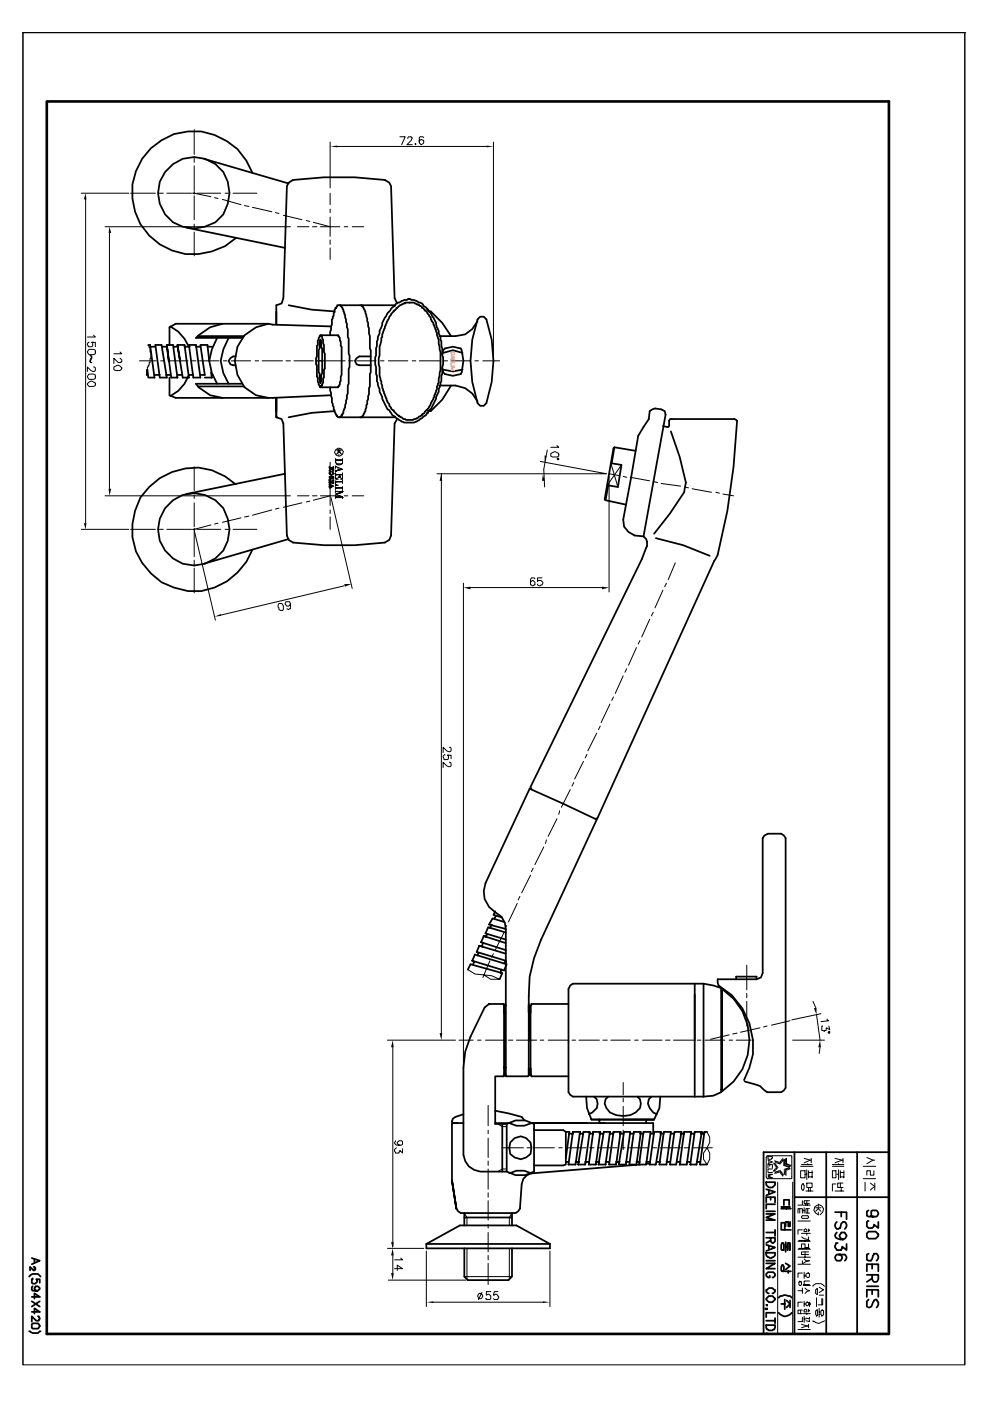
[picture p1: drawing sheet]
<svg xmlns="http://www.w3.org/2000/svg" width="297mm" height="420mm" viewBox="0 0 297 420" stroke-linecap="round" stroke-linejoin="round" font-family="sans-serif">
<g fill="none" stroke="#000" stroke-width=".3">
<path d="M6.9 9.8h282.3v399.5h-282.3zM6.9 9.8h282.6M6.9 9.8v399.5M289.2 9.8v399.5M58.2 38.9v7.4M24.3 57.9h14.3M25.7 59.8v97.1M39.2 57.9h7.4M47.6 57.9h1.3M50 57.9h7.4M57.7 57.9h.8M58.2 47.4v1.3"/>
<path d="M58.2 49.7v7.4M58.2 57.4v.8M58.2 58.7v7.2M58.2 57.9l5 1.1M59 57.9h7.1M64.3 59.3l1.1 .2M66.7 59.8l5.5 1.6M67.5 57.9h1M69.8 57.9h7.2M99 42.6v13.8M99 57.9v3.5M101.1 43.9h44.7"/>
<path d="M119.9 41h1.5l-1 2.4M122.2 41.5l.3-.5h.8v.3h.3l-.3 .8-1.3 1.3h1.6M124.4 43.1h.2v.3zM127 41.3l-.3-.3h-.8l-.2 .3v1.6l.5 .5 .5-.3 .3-.2v-.8l-.8-.3-.5 .3v.5M147.9 42.6v65.1M31.5 68h55.5M32.8 69.9v76.7M58.2 67.2v1.1M58.2 69.6v7.1M73.3 61.6l1.3 .3M75.7 62.2l5.8 1.3M82.5 63.8l1.1 .2"/>
<path d="M84.9 64.6l5.6 1.3M89.2 68h3.4M91.8 66.1l1.1 .3M93.7 68h1.3M93.9 66.7l5.1 1.3M96 68h5.9M99 62.7v1.1M99 65.1v5.8M99 72v1.3M99 74.3v3.5M103.2 68h1M105.6 68h3.4"/>
<path d="M82.8 97.1v.3v-.3M26.7 102.7h-.2l-.3 .5 .3 .8h1l.3-.3v-1h-.3h1.1v1.3M26.7 104.8h1.3l.6 .2v1.1l-.6 .3h-1.3l-.5-.8zM26.7 112.2h1.3l.6 .2v1.1l-.6 .3h-1.3l-.5-.8zM26.7 114.6l.8-.3 1.1 .5v.8l-.6 .3h-1.3l-.5-.5zM27 106.6h.3a1.02 1.02 0 0 1-.3 1.6l.3 .5M27.3 106.6l.2 .6a1.02 1.02 0 0 0-.2 1.5h.2M28 100.5l.6 .6h-2.4M28 110.1l.6 .2v.8l-.3 .3-1-.3-1.1-1v1.3M34.1 110.1l1.1-.6a1.38 1.38 0 0 1 1.3 1.1l-.5 .5h-1.3l-.6-.2zM36 105.6l.5 .5h-2.4M36 107.4l.5 .5v.6h-.3v.2h-.7l-1.4-1.3v1.6"/>
<path d="M41.8 108.2h5M44.4 103.5v.2h.3v.5h.3v1.4h.2v1.8h-.2v1.3h-.3v.8h-.3v.6h-.2v.8h-.3v1.5M48.2 108.2h1M50.5 108.2h5.9M57.4 108.2h1.3M59.8 108.2h5.8M66.9 108.2h1.1M69.3 108.2h5.8M76.5 108.2h1M78.6 108.2h6.1M82.8 119.3h.3M85.7 108.2h1.3"/>
<path d="M88.1 108.2h5.8M94.7 108.2h2.7M97.6 108.2h5.9M104.5 108.2h1.3M106.9 108.2h5.8M114 108.2h1.1M116.4 108.2h5.8M123.6 108.2h1M125.7 108.2h6.1M132.8 108.2h1.3M135.2 108.2h5.8M142.3 108.2h1.1"/>
<path d="M144.7 108.2h5.1M58.2 140v7.1M99 138.6v3.7M100.5 137.6l.3 .2h-.3h2.2v-.2v1.3a1.26 1.26 0 0 1-1.9 .3l-.3-.6zM100.5 138.6l.6 .6h1.3l.3-.6M100.5 140h.3l-.3 .2M100.5 139.7v.8M100.8 138.1h1.9h-2.2h.3l-.3 .3M100.8 139.2h1.6M100.8 140l1.9 .8-2.2 .5M100.8 134.9h1.6M101.1 136l.5-.8 .5 .8"/>
<path d="M101.1 135.2h1M101.3 134.4l-.8 .5-.2 .8 .5 .8 .8 .3v-.5M101.3 134.9l1.1 1.4M101.6 134.9v-.5l.8 .3 .5 .8-.2 .8-.8 .5M101.9 135.5l-1.1 .8M102.7 138.1v.3M128.6 123.3l-.5 .5M161.9 138.4l19.9 3.7h-50.8M164 134.9l-1 5.9 .2 5.3M165.1 136l1.3-.5 1.1 .5v.8l-.5 .3h-1.4l-.5-.3zM167 133.6l.5 .5h-2.4M167 137.6h.2v-.3l.3 .5z"/>
<path d="M183.1 138.9l2.1 7.2M186.3 139.4l-4.3 6.1M24.3 158.8h14.3M31.5 148.7h55.5M39.2 158.8h7.4M47.6 158.8h1.3M50 158.8h7.4M57.7 158.8h.8M58.2 148.4v1.1M58.2 150.8v7.2M58.2 158.5v.8M58.2 159.5v7.5"/>
<path d="M58.2 159l6.4 27M59 158.8h7.1M63.2 157.4l-5 1.4M65.4 156.9l-1.1 .3M67.5 158.8h1M69.8 158.8h7.2M72.2 155.3l-5.5 1.3M74.6 154.8l-1.3 .2M81.5 152.9l-5.8 1.6M83.6 152.4l-1.1 .3M89.2 148.7h3.4M90.5 150.8l-5.6 1.3"/>
<path d="M92.9 150.3l-1.1 .2M93.7 148.7h1.3M96 148.7h5.9M98.7 144.7v-.2h.5v.2h.8M98.7 142.1l.5 .2v.3l.8-.5-.5-.8-.8 .3v.5h.3v.2h.7v-.2M98.7 142.1l.3-.5h.7v.5M98.7 144.5h.5M98.7 146.3h.5M98.7 144.7l.3 .3M98.7 144.7h.3M98.7 142.1h.5M98.7 144.2h1.3"/>
<path d="M99 140.8l.2-.3h-.5v-.5v.2h1v-.2h.3v.5h-.5v.3h.5M99 140.8l.5-.3v.3h.5M99 140.8l-.3 .5v-.3h.3M99 143.4v1.1M99 145.8v5.8M99 152.9v1.1M99 155v3.8M99 148.7l-5.1 1.3M99 143.7h.2M99 143.7l-.3 .2h.3M99 145.3l.2 .2M99 146.1h.2"/>
<path d="M99 145.5h.2M99.2 143.1v.3l-.5 .3v1.3h.5M99.2 145.3h-.5v.2h.5v.6h-.5v-.3v.5l1.3-.5h-.3v-.3h-.5M99.2 145.5l.5 .3-.5 .3zM99.2 149.2l6.4 27.3M99.5 143.1v.3h.2v-.3M99.7 144.2v-.3h.3v1.1h-.3v-.5h-.2v.2M99.7 140.8v.2M99.7 141h.3M99.7 142.1h.6M100 143.1h-1.3v-.2h1.3v.8h-.5v-.3l-.5 .3M100 140.8v.5h-.3v-.3"/>
<path d="M100.5 141v.6l.3-.3-.3-.3 .3 .3M100.5 141.8v1.9h.8l-.8-.3 .3 .3M100.5 142.1l.3 .2-.3 .3 .3-.3zM100.5 143.1l.3 .6-.3-.6M100.5 144.2v1.3h.8h-.8h.3M100.5 144.2l.3 .3-.3 .2 .3-.2zM100.5 145l.3 .5-.3-.2M100.5 146.1l.3 .2-.3 .3 .3-.3zM100.5 147.1v.5l.3-.2h-.3M100.5 146.1v.7M100.5 148.7v.8M100.5 149.2h2.4"/>
<path d="M100.8 142.3h1.9h-2.2h2.2M100.8 144.5h1.9h-2.2h2.2M100.8 146.3h1.9h-2.2h2.2M100.8 147.4h1.9l-2.2 .8 2.2 .8h-2.2M100.8 149l-.3-.3 .3 .3M100.8 149.2h-.3h.3M100.8 149h1.9v.5M101.3 143.1l.6-.2 .2 .2zM101.3 140.2v.8M101.9 142.6v.5v-.2l-.3 .2zM101.9 142.3v.8M102.4 140.5l-1.9 .8 1.9-.5"/>
<path d="M102.7 141.8v1.9h-.6l.6-.3-.3 .3M102.7 142.1v.2v-.2M102.7 142.6v-.3v.3M102.7 143.1v.6v-.6M102.7 144.2v.3v-.3M102.7 144.7v-.2v.2M102.7 146.1v.2v-.2M102.7 146.6v-.3v.3M102.7 147.6l-1.9 .6 1.9-.6M102.7 144.2v.8M102.7 146.1v.7M102.7 147.1v.5"/>
<path d="M102.7 147.4h.2M103.2 148.7h1M105.6 148.7h3.4M132.3 142.1v167.7M182.6 142.1l2.9 .5M182.6 142.9v34.6M186.8 142.9l1.1 .2M188.9 143.1l5.8 1.1M196.1 144.5l1 .2M198.2 145l5.8 .8M205.3 146.1l1.1 .2M207.4 146.6l5.9 1"/>
<path d="M214.6 147.6l1 .3M216.7 148.2l3.2 .5M58.2 168v1.3M58.2 170.4v7.4M103.2 175.7l-36.8 8.7M138.9 174.9v144.7M141 176.2h39.4M160.3 173.6l-.2-.3h-.8l-.3 .5v1.6l.5 .3 .8-.3v-.8l-.5-.5-.8 .5v.3M162.5 173.3h-1.4v1.1v-.3h1.1l.5 .5-.2 .8-.8 .3-.6-.3v-.2M198.7 177l-2.4 5.3M199.8 174.9l-.6 1M202.4 168.8l-2.1 5"/>
<path d="M83.6 181h.8l.3 .2 .2 .6v1l-.2 .3-1.1-.3v-.5l-.3-.3zM87 181l-.5 .8h-.5l-.5-.6 .2-.8h1.1l.2 .6v1.6l-.5 .2-.5-.2M190.8 194.2l-2.4 5.3M191.8 192.1l-.5 1M194.7 185.7l-2.3 5.3M195.8 183.6l-.5 1.1M178.9 219.9l-2.7 5.3M179.9 217.8l-.5 1M182.8 211.1l-2.6 5.6M183.9 209l-.5 1.1M186.8 202.7l-2.4 5.3M187.9 200.6l-.6 1"/>
<path d="M133.3 226.2l-.5 .5 .3 1.1h1l.3-.3v-1h-.3h1.1v1M134.7 224.1l.5 .3v.8l-.3 .2-1-.2-1.1-1.1v1.6M134.7 228.6l.5 .3v.8l-.3 .2-1-.2-1.1-1.1v1.6M170.9 236.8l-2.6 5.3M172 234.7l-.6 1M174.9 228.3l-2.7 5.3M175.9 226.2l-.5 1.1M163 254l-2.7 5.3M163.8 251.9l-.3 1M167 245.5l-2.7 5.3M167.7 243.2l-.2 1M151.1 279.7l-2.7 5.3"/>
<path d="M151.9 277.5l-.6 1.1M155 270.9l-2.6 5.6M155.8 268.8l-.5 1.1M159 262.5l-2.6 5.3M159.8 260.4l-.5 1M140.2 290.8l2.1 1.3 2.7 .3M145 292.4l2.4 .2 2.4 1.1h-2.7zM146.8 288.1l-2.1 5.1M147.9 286l-.5 1.1M223.8 289.5v7.4M223.8 297.9v1.3M116.2 311.9h20.3"/>
<path d="M117.7 314.1v59.8M137.6 311.9h4.2M143.1 311.9h1.1M145.5 311.9h5.8M152.4 311.9h1.3M154.8 311.9h6.1M161.9 311.9h1.1M164.3 311.9h5.8M171.4 311.9h1.1M173.6 311.9h6.1M180.7 311.9h1.3M183.1 311.9h5.8"/>
<path d="M190.2 311.9h1.1M192.6 311.9h5.8M199.5 311.9h1.3M201.9 311.9h6.1M209 311.9h1.1M211.4 311.9h5.8M218.5 310.4l-5.5 1.3M218.5 311.9h1.1M220.7 311.9h4.5M220.9 309.8l-1.3 .3M223.8 300.3v7.4M227.8 308.2l-5.8 1.4"/>
<path d="M229.9 307.7l-1 .3M236.8 306.1l-5.6 1.3M237.6 311.9h9.5M243.7 300.3l.8 1.9M244.7 304.3l1.1 7.6M245.8 314.1l-.3 1.8M246.1 304l-8.8 1.9M246.6 307.7h-.3v1.3l.8 .3v-.3h.5v-.8l1.1 .6-.3-1.1M247.9 305.6v.3l.5 .2-2.3 .3M248.4 309.3h.3v.5l-.5-.2h.2zM146.3 331.5v6.1M146.3 338.9v1.1"/>
<path d="M149.2 337.1l1.3 .8h1.4M186.8 324.6v3.7M186.8 329.4v1.1M186.8 331.8v5.8M186.8 338.9v1.1M211.9 339.5l.8 1.5v1.6l-.8 1.6M223 323.8l.3 .6M118.5 342.1l-.2 .8 .5 .5h1.6l.2-.2v-.8l-.2-.3h-.8l-.5 .5v.3l.8 .5M118.8 344.2l-.5 .6 .2 1h1.1l.3-.8 .7 .8v-1.3M146.3 341.3v5.8M146.3 348.2v1.3M146.3 350.6v6.1"/>
<path d="M146.3 357.7v1.3M150.5 344.2h6.4M151.9 350.6h-1.4l-1.3 .8M158 344.2h1.3M160.3 344.2h5.9M167.5 344.2h1M169.9 344.2h5.8M176.7 344.2h1.4M179.1 344.2h5.8M186.3 344.2h1M186.8 341.3v3.5M188.6 344.2h5.9"/>
<path d="M195.5 344.2h1.3M197.9 344.2h6.1M205.1 344.2h1.3M207.4 344.2h6.1M211.9 344.2l.8 1.6v1.9l-.8 1.5-1-1.5v-1.9zM229.9 346.6h7.4v6.9h-7.4l-.2-.5v-5.9zM230.2 346.9h1.3v.5h-.3v.3h-1zM230.2 347.9l1.3 .6-1.3 .5M230.2 350.3v-1.1h1.3v1.1M230.2 352.2h1.3l-1.3 .5 1.3 .5h-1.3M230.2 351.6h1.3M230.5 348.2v.5"/>
<path d="M230.7 349.2v.6M231.5 350.6h-1.3v.8M233.1 354.5v45.5M234.9 347.9l.8-.5v1.6l1.4 .5-.6 .5-1.6-.5zM237.6 354.5v45.5M240 351.1h1.3v2.1h-1.3zM240 349.8h3.7M240.2 349.2h3.2M240.5 355.1h.3l.2 .5v.8l-.2 .5h-.3l-.3-.5v-.8zM240.5 355.1h.3M241 347.4l1.9 .5M241.3 352.2h.5"/>
<path d="M241.6 357.2h2.1M241.8 354.8h1.6v1.3h-1.6zM241.8 350.8v2.9M242.1 349v.2M242.4 351.6h1M242.4 353h1M242.4 351.1v2.1M242.4 356.4v.8M242.9 356.4v.8M243.2 347.9l-2.2 .8M243.2 347.4v1.3M243.4 351.1v2.1"/>
<path d="M249.5 351.1h1.1v2.1h-1.1zM249.5 349.2h3.4M249.5 349.8h3.4M250.3 357.2h2.6M250.3 347.4l2.1 .5M250.6 355.1h-1.1v2.1M250.8 352.2h.6M251.4 349v.2M251.4 350.8v2.9M251.9 351.6h1M251.9 353h1M251.9 351.1v2.1"/>
<path d="M251.9 354.8v1.3M252.1 356.4v.8M252.7 347.9l-2.4 .8M252.7 354.8h-1.6v1.3h1.6M252.7 347.4v1.3M252.9 351.1v2.1M258.8 349.8h3.7M258.8 353.5h3.7M259.3 354.5v2.7M259.8 347.1l1.9 .8h.5M260.9 354.8l1.3 1.1-1.3 1M261.7 347.9l-1.9 1.1"/>
<path d="M261.9 351.1v1.3h-1v-1.3h-1.1v1.3M262.2 354.8v2.1M116.2 374.4h10.8M117.7 376.5v5.3M120.1 377.3l.5 .5h-2.3M127.8 375.2v16.6M139.2 363.8l.8 1.3v2.4M140 374.4v9.2M146.3 360.1v5.8M146.3 367.2v1.1M146.3 369.6v5.8M146.3 376.5v1.3"/>
<path d="M146.3 378.9v6.3M152.7 374.4v9.2M153.5 363.8l-.8 1.3v2.4M164.8 375.2v16.6M239.2 363.8v-1.3h1.3v1.3M239.2 366.2h3.7M239.2 372.3h3.7M239.2 374.6h3.7M239.2 377h3.7M239.4 374.4h3.2M239.4 372h3.2M239.7 362.5v1.3"/>
<path d="M240.2 370.9l.8 .6 1.4 .2v-.8M240.2 369.9h2.7M240.5 360.1v1.3h-1.3M240.5 364.6h1.6l.3 .5a2.25 2.25 0 0 1-2.2 0zM240.5 368.8h-1.3v1.4M240.5 378.1v1h-1.3M240.5 363h.5M240.8 361.4h2.1M240.8 379.1h2.1M241 368.8l.6-.2 .2 .2v.6h-.8zM241 377.6l.6 .5h1l-1 .3-.8 .5M241 362.2v1.6"/>
<path d="M241.3 372v.3M241.3 374.1v.3M241.3 375.4v.8M241.3 376.5v.5M241.6 361.2v.2M241.8 360.1v.8M241.8 369.9v.5M242.1 361.2v.2M242.1 362.5v1.3M242.4 373.1v1h-1.1v-1h-1.1v1M242.4 375.4h-2.2v.8h2.2M242.4 368.6v.8"/>
<path d="M242.6 360.1h-1.6v.8h1.6M242.6 362.5h-1v1.3h1M242.6 368.8v.3M244.5 362.2h1.6M245 361.4l-.8 .5-.3 1.1 .6 .8 .8 .5v-.8M245.3 361.9v-.7l1 .5 .6 .8-.3 1-.8 .8M245.3 362.2v.3l.8 .8M245.3 362.5l-.8 .8M116.4 383.9h23.3M118.3 380.5h2.3l-1.5-1.1v1.6M129.9 390.5h32.8M139.2 382.9h14.3"/>
<path d="M143.4 388.1l.3-.2h.5v.2h.3l.2 .6-.5 .8h-.8l-.3-.8zM144.5 387.6l-1.1 2.1M147.1 387.3h-1.3v1.1l.8-.3 .5 .6v.8l-.3 .2h-1v-.2h-.3M149.2 387.3h-1l-.3 1.1 .5-.3 .8 .3 .3 .5-.3 .8h-1l-.3-.2M239.2 387.1h1.3M239.2 398.7h3.7M239.4 384.4h.3v-.2l.5 .2v.8l-.2 .3-.6-.3zM240 392.9v1.1M240.2 397.1l1.9 .6M240.5 381.8h-1.3v1.3M240.5 390.5h-1.3v1.3M240.5 392.9h-1.3v1.1h1.3"/>
<path d="M240.5 395v1.3h-1.3M240.5 386.3v1.6M240.8 385.2h1.8M240.8 385.5h2.1M240.8 394h2.1M241 392.9l.6-.3 .2 .3v.5h-.8zM241 381.5v1.9M241 390.3v1.5M241 394.8v1.8M241 382.6h.6M241 391.1h.6M241 395.6h.6"/>
<path d="M241.3 386.3l.5 .5 .8 .3-.8 .2-.5 .6M241.6 382.1l.8-.3 .2 .3v.8l-.2 .2-.8-.2zM241.6 390.8l.5-.3 .3 .3v.5l-.6 .3-.2-.3zM241.8 385.2v.3M241.8 394v.2M241.8 390.5h.3M242.1 381.8h.3M242.4 397.7l-2.2 .5M242.4 392.6v.8M242.4 397.1v1.1M242.6 384.2h-1.6v.8M242.6 395v.6l-1-.3"/>
<path d="M242.6 395.8v.5l-1-.2M242.6 390.5v1.3M242.6 392.9v.3M242.9 390.8v.5M243.7 385.8v-.3l.8-.5h1.6l1 .8M243.7 396.1v.2h.5l1.1 .6 1.8-.8M244.5 386.8l.5-.2v1.5l-.5-.2zM244.5 393.2l.5-.3v1.6l-.3 .3-.2-.6zM244.7 386.6h.3M244.7 389.2v2.6M244.7 392.9h.3M245.5 386l1.4 .8-1.4 .8"/>
<path d="M245.5 388.4h1.4M245.5 392.4v2.6M245.5 393.4h.3M245.5 394.2h.3M246.1 393.2l.2-.3 .6 .3v1l-.6 .6-.2-.6zM246.3 389.5v1.8M246.3 392.9h.3M246.6 389.5v1.8h-1.3"/>
</g>
<path d="M14 30.4h252.4v369.6h-252.4z" fill="none" stroke="#000" stroke-width=".79"/>
<g fill="none" stroke="#000" stroke-width=".53">
<path d="M51.9 49.2a10.6 10.6 0 0 1 12.5-.1 10.6 10.6 0 0 1 3.9 12l-1.4 3.2a10.9 10.9 0 0 1-12 3.7 10.9 10.9 0 0 1-7.5-10.1l.5-3.4 1.6-2.9zM61.1 47.6l25.4 7.4M75.7 51.9a18.7 18.7 0 0 0-30.5-7.5 18.4 18.4 0 0 0-3.1 22.8 18.4 18.4 0 0 0 21.4 8.2l4-1.6 3.1-2.4M55.8 68.3l29.7 6M51.1 97.9l2.3 1.6 1.9 2.1 1.3 2.4M66.7 97.1l-3.7 1.1-3.5 2.3-.8 .8h13.8M80.4 97.1h-27.7l-1.9 1.1v5.2M86.5 91.5l6.9 1.4 6.9 .5M99.2 97.9l-17.4-.5-1.4-.3a11 11 0 0 0-9.2 15.3l2.1 3.7 3.4 2.4 3.7 .8 18.8-.8M101.6 91.5h16.9M108 91.5h.5v.3h.2l.8 1.6 .8 3.4v1.1l.3 .5v1.6l.3 .8v3.7l.2 .5v6.7l-.2 .5a8.7 8.7 0 0 1-.3 4.2v1.9l-.3 .5v1.1l-.2 .2v1.1l-.3 .2-.3 1.9-.8 1.6h-.2v.2h-.5M118 93.1h.3l.5-.8h.3l.8-.8 1-.5h.5v-.3a5.8 5.8 0 0 1 4.3 .8l.5 .3 .3 .5h.2l.6 .8 .8 .6 1 1.5v.6l.8 1v.6l.8 1.6 .3 1.5 .5 1.4v1.3l.5 2.4v5.3l-.5 2.6v1.3l-.3 .3-.5 2.1a21.3 21.3 0 0 1-2.6 5.8l-.8 .6v.2l-.6 .3-.2 .5-.8 .3-1.1 .8h-.5l-.3 .2h-2.1l-2.1-1v-.3h-.3l-1.3-1.3v-.3l-.8-.5-.5-.8v-.5l-.8-1.1v-.5l-.8-1.6-1.3-5.3v-2.6l-.3-.8 .3-5.3a32.7 32.7 0 0 1 2.4-7.7l.5-1.3 1.3-1.6z"/>
<path d="M118.8 91l2.4-1h.8a.94 .94 0 0 1 1.3 0h.8l1.6 .7a1.38 1.38 0 0 1 1.3 1.1 10.3 10.3 0 0 1 4 6.4l1 2.9 .6 3.4v2.1l.2 .6v2.1l-.2 .8-.3 4.2-.8 2.4v.8l-2.4 5.3-.5 .2-1.1 1.6-2.6 1.9-.8 .2h-2.9l-.8-.2-2.7-1.9-1-1.6-.5-.2-2.4-5.3v-.8l-.8-2.4-.3-4.2-.2-.8v-2.1l.2-.6 .3-4.2 1-3.7a13.9 13.9 0 0 1 3.7-6.6l.6-.3zM119.1 91l-.8-1.6-1.1-33.6-.5-1-1.3-.8-9-.8h-9.3l-9.3 .8-1.3 .8-.5 1-1.1 33.6-.5 1.6-1.6 .5v5.6M128.1 92.9h.2l.3 .5h.5l3.5 3.4 2.6 4M143.1 96.3l-1.5 2.4-2.2 1.6-2.9 .5h-4.7M143.9 95h1.1l.8 .8a38.4 38.4 0 0 1 0 25.1l-.8 .8h-1.1l-.8-.8a38.4 38.4 0 0 1 0-25.1zM43.9 112.4h.3M44.5 103.4h.5l1.3 9.8h-1.8l-.3-2.3M45.2 104h1.4M46.3 112.4h1.6M46.6 103.4h1.8l1.6 9.8h-2.1zM48.7 104h1.3M49.7 112.4h1.4"/>
<path d="M50 103.4h1.9l1.3 9.8h-1.9l-1.3-9.8 .5 4.8M50.8 113.2v5.3l1.9 .8h27.7M52.1 104h1.3M53.2 103.4h2.1l1.3 9.8h-1.8l-1.6-9.8 .8 4.8M53.2 112.4h1.3M55.3 104h1.6M56.6 103.4h2.1l1.4 9.8h-2.2zM57.9 112.4h-1.3l-1.3 2.7-1.9 2.1-2.3 1.6M58.7 104h1.4M59.3 100.8h13.7M59.3 115.9h13.7M62.2 104h1.3"/>
<path d="M62.7 108.2l-.5-4.8h-2.1l1.3 9h-1.3M63.2 111.7l.3 1.5h-2.1M63.5 112.4h.3M65.1 101.3l-1.6 3.5-.8 3.4 .8 3.7 1.6 3.2M68.5 101.3l-1.6 3.5-.8 3.4 .8 3.7 1.6 3.2M70.6 106.9h-.7l-.8 .5-.6 .8 .6 1.1 1.5 .2M72.5 115.1h-13.8l.8 1 3.5 2.4 3.7 .8M82.8 119.3v5.8h.3M95.8 100.8l.5-.3 .5 1.4v1l.3 .5v2.2l.3 .5v4.5l-.3 .3v2.3l-.3 .3v1.3l-.2 .3v.5h-.3l-.3 .5-.7-1.5v-1.4l-.3-.2v-3.5l-.3-.2v-1.9l.3-.5v-3.2l.3-.3v-1.3zM96 100.5h5.3l.6 .8 .2 2.4 .3 .3v8.4l-.3 .6v1.3l-.2 .3v.8l-.3 .5h-.3v.2h-5.3M96 101.9v.5h.3v1.8l.3 .3v7.4l-.3 .5v1.9h-.3v.5l-.2-1v-1.9l-.3-.2v-6.7l.3-.5v-1.8l.2-.3zM99 100.5l.2-2.6 .3-.5v-1.6l.5-1.1a4.6 4.6 0 0 1 1.1-2.9v-.3h1v.3h.3l1.1 2.7 .5 3.7 .2 .5v2.4l.3 .5v4.5l.3 .5v3.5l-.3 .5v4.5l-.3 .5v2.4l-.2 .5-.5 3.7-.3 .3-.5 1.9h-.3v.5l-.5 .2h-.6l-.2-.5h-.3l-.8-1.8v-.8l-.5-1.4v-1.3l-.5-2.1v-1.1"/>
<path d="M111.1 106.9h-3.4l-.8 .5-.5 .8 .5 1.1 .8 .2h3.4M131.8 115.6h4.7l2.9 .8 2.2 1.6 1.5 2.4M132.6 106.4l.2-1.4 .6-.5 2.3-.5 2.4 .5a9.7 9.7 0 0 1 0 7.7l-2.4 .5-2.3-.5-.6-.5-.2-1.4M132.8 110.9l2.9 .5 2.9-.5M132.8 105.8l2.9-.8 2.9 .8M135.2 115.6l-2.6 4.3-3.5 3.4h-.5M82.8 123.3v-4v5.8l1.6 .6 .5 1.3 1.1 33.6 .5 1.3 1.3 .8 9.3 .8h9.3l9-.8 1.3-.8 .5-1.3 1.1-33.6 .8-1.3M100.3 123.3l-6.9 .5-6.9 1.3M101.6 125.1h16.9M128.1 123.8h.2M183.1 138.9l3.2 .5-1.1 6.6-3.2-.5M184.2 134.1l-.3 .3-2.7 15.4 .3 .2 6.1 1.3"/>
<path d="M190.5 135.2l-6.3-1.1-.8 4.8M194.7 123.3a3.4 3.4 0 0 1 4.5 0l.3 1.1-6.6 36.5-2.7-.3-1.8-1.1-1.3-1.5-.3-2.2 4.5-25.1 3.2-5zM198.7 127.8l1.6 .3 .3-.3v-1.6l.2-.5h19.3l.8 .5-1 13.8-1.9 13.2-2.9 13.2-1 1.9-35 77-.2 .2h-.6M201.1 129.4l2.6 7.7 1.9 7.6-.5 2.9-4.3 6.4-4.7 6.1M49.5 152.4a10.6 10.6 0 0 1 12-3.9 10.6 10.6 0 0 1 7.3 10.2 10.7 10.7 0 0 1-14.1 10.3 10.7 10.7 0 0 1-5.2-16.6zM70.6 145.3a17.9 17.9 0 0 0-22.7-1.9 16.9 16.9 0 0 0-8.2 13.8 18.4 18.4 0 0 0 10.6 18.4 18.4 18.4 0 0 0 20.9-3.9l2.6-3.2 1.9-3.7M85.5 142.1l-29.7 6.1M182.3 145.5l-.8 4.5M86.5 161.7l-25.4 7.4M192.9 160.9a2.65 2.65 0 0 1 .8 3.4l-1.3 3.4-33.4 68.3 .3 .5M196.6 161.4l8.2 2.1 7.9 3.2M158.8 236.5l20.1 9.3-16.7 36-2.1 5.5-1.3 5.6-.3 5.8v23.8l-.3 .3h-6.6v-43.9l-.3-2.1-1-1.9-1.9-1.3a6.9 6.9 0 0 1-2.9-8.8z"/>
<path d="M147.4 277.3l-.6 1M148.4 273.3l-.5 1.1 2.7 .8M148.7 274.6l-.5 .8M151.1 276.5l-3.5-1.1-1 1.9 5 1.3M151.6 279.7l-5.3-1.6-.8 1.8 6.1 1.9M140.2 290.8l.8-1.6 9.6 2.6-.8 1.9M142.1 288.4l-.3 .8M142.3 286.3l9.6 2.9-.8 1.8-9.5-2.9zM143.4 285.7l-.3 .8M144.7 282.8l-.2 1.1M146.1 280.2l-.6 .8M150.3 290.8l-.3 1"/>
<path d="M151.1 288.9l.5-.8v1.1M151.6 286l-7.9-2.4-.8 1.9 8.7 2.6M151.6 282.8l-6.6-2.1-.8 1.9 7.4 2.4M208.2 295v33.9M210.9 295h-39.2l-.8 .5-.5 1.1v31l.5 .7 .8 .6h39.2M210.9 295l2.9 .5 2.4 .8v31.3l-2.4 1-2.9 .3M210.9 295v33.9M216.2 297.1h.2M216.4 296.6a18.5 18.5 0 0 1 0 30.7zM220.7 293.7v-.8h6.1v.8M145.3 302.2l1.3-1.1h4.5v21.7h-2.7v14.3h3.5v14.3h-8a5.5 5.5 0 0 1-5-5.1v-26.2l.5-4.7 1.6-4.5zM151.1 303.7h.5"/>
<path d="M151.1 301.6h.5M158.5 301.6h.5M158.5 303.5h.5M159 301.6v20.7v-1.9h-.5v1.9M170.4 301.1h-11.1l-.3 .5M135.7 336.8l-.2 .3v16.9M135.7 336.8h3.2M138.9 334.2l-2.4 .8-.8 .5-.2 .8 .2 .5M148.4 336.8h4.3l2.1 .8h2.4l2.1-.8M148.4 333.1l8 1.9 .8 1M150.6 337.1v14.3M151.1 322.3h.5"/>
<path d="M151.1 320.1h.5M151.9 337.1l2.6-1.1h2.9l2.7 1.1v14.3l-2.7 1h-2.9l-2.6-1M158.5 322.3h.5h-.5M159 322.3l.3 .5h11.1M160.1 338.9h8.7l.8 .6M170.7 340h1M171.7 339.5h2.1l-1.3 9.7h-2.1zM173.8 340h.8M174.9 339.5h1.8l-1.3 9.7h-2.1zM175.7 328.9l.3 3.4 1.3 3.5h18.8h-16.4v1h1.5M176 336.8h-16.7h16.7M176 336.8h19.8v3.2"/>
<path d="M176.7 340h1.1M177.8 339.5h2.1l-1.3 9.7h-2.1zM178.1 328.9l.8 .8a3.2 3.2 0 0 1-2.4 4.5M179.7 340h1M181 339.5h1.8l-1.3 9.7h-2.1zM182.3 328.9l-.8 .8-.3 1.3 .6 1.3 1 1.3a7 7 0 0 0 9-1.3l.3-1.3-.3-1.3-.8-.8M182.8 340h1.1M183.9 339.5h2.1l-1.3 9.7h-2.1zM185.7 340h1.1M187.1 339.5h1.8l-1.3 9.7h-2.1zM188.9 340h1.1M190 339.5h2.1l-1.3 9.7h-2.1z"/>
<path d="M191.8 340h1.1M192.9 339.5h2.1l-1.3 9.7h-2.1zM193.7 335.8v1M195 340h1.1M195.3 328.9l-.8 .8a3.7 3.7 0 0 0 2.4 4.5M196.1 339.5h2.1l-1.6 9.7h-1.9zM197.9 328.9l-.3 3.4-1.5 3.5M197.9 340h1.1M199 339.5h2.1l-1.3 9.7h-2.2zM201.1 340h1M202.1 339.5h2.2l-1.6 9.7h-1.9zM204 340h1.1"/>
<path d="M205.1 339.5h2.1l-1.4 9.7h-2.1zM207.2 340h.8M208.2 339.5h2.1l-1.5 9.7h-1.9zM210.1 340h1M211.9 339.5h-.8l-1.3 9.7h2.1M216.2 326.8h.2M223 323.8a20.9 20.9 0 0 0-7.6-28.3l-.3-1.8h11.7l1.3-.5 .5-1.4v-40.4l.5-.8 1.1-.6h4l.8 .6 .5 .8v74.8l-.5 .8-.8 .6h-4.3l-2.1-1.9-4.5-1.3M135.5 354l1.3 8.5 .5 .8 .8 .5h1.1v3.7M135.5 354l1.3 8.5-1.3-8.5M152.7 351.9l2.1-.8h2.4l2.1 .8M152.9 342.6a3.4 3.4 0 0 1 3.8-1.7 3.4 3.4 0 0 1 2.6 3.3l-.3 1.9a3.7 3.7 0 0 1-6.1 0l-.2-1.9zM159.3 351.9l-1.3 .5-1.1 1.1-.5 1.6-.6 7.4-.5 .8-.8 .5h-1v3.7"/>
<path d="M169.6 347.4l1.1-7.9h-1.1v9M170.4 348.5h-.8v.7l-.8 .3h-8.7M172.5 348.5h1.1M175.4 348.5h1.1M178.6 348.5h1.1M181.5 348.5h1.1M184.7 348.5h1M187.6 348.5h1.1M190.8 348.5h1M191.8 349.2l-32.5 2.7M193.7 349h1M193.7 348.5h1"/>
<path d="M196.9 348.5h1M199.8 348.5h1M202.9 348.5h1.1M205.8 348.5h1.1M209 348.5h.8M229.7 354.5h2.6v.8l-.8 .8h-1l-.8-.8zM229.7 356.7l2.6 .7-2.6 1.1M230.5 356.9v1.1M231 359v.8M238.1 345.5v54.5M238.1 359h28.3M247.7 345.5v54.5"/>
<path d="M256.9 345.5v54.5M266.4 345.5h-37.5v54.5M9.5 377.3l2.4 .8-2.4 1M10.1 379.9l.5 .3v.5l-.5 .3v-.3h-.3l-.8-.8v1.1M10.3 377.6v1M127.8 373.1v1.3h37v-1.3M127.8 373.1l10.1-5.6h16.9l10 5.6M127.8 373.1h37M139.2 365.1h14.3M139.2 374.4v8.4l1 1.1h12.2l1.1-1.1v-8.4M139.2 363.8h14.3M229.7 360.6v-1.6h2.6v1.6"/>
<path d="M229.7 364.1h2.6l-2.6 1 2.6 .8h-2.6M229.7 371.2h2.6v1.1l-.5 .5-.8-.5v-1.1M229.7 373.3l2.6 .8-2.6 1.1M229.7 375.7h2.6a1.38 1.38 0 0 1-1.6 1.6 1.44 1.44 0 0 1-1-1.6zM229.7 378.9h2.6l-2.6 1.6h2.6M229.7 363.3h2.6M229.7 369.6h2.6M229.7 378.1h2.6M230.5 373.6v1M231 372l-1.3 .8M232.3 361.2h-2.6v1.3M232.3 368.8v1.9"/>
<path d="M234.2 361.9h2.6M234.2 362.5h2.9M234.4 372.8h.3l.3 .5v1.3l-.3 .3-.5-.3v-1.3zM234.4 379.4h.3l.3 .5v1.1l-.3 .3-.5-.3v-1.1zM234.7 374.9h.3M235 361.4v-1.6h1.5v1.6M235.2 368.8h-1v-2.1h1v2.1h1.9M235.5 378.9l1.3 .8-1.3 1M235.5 372.5v2.9M235.5 373.9h.5M235.7 361.9v.6M236 374.9v-2.1h.8v2.1"/>
<path d="M236.5 372.8v2.1M236.8 366.4v1.4h-.5v-1.4h-.8v1.4M250.3 363.5h3.4v2.2M250.8 366.4a1.13 1.13 0 0 0-.5 1.3 1.13 1.13 0 0 0 1.1 .9l.5-.3 .3-1.3 .5-.6h.5a1.28 1.28 0 0 1 0 2.2M250.8 369.6a1.02 1.02 0 0 0-.2 1.6 1.88 1.88 0 0 0 3.1-.5l-.5-1.1h-1l-.6 .8a1.38 1.38 0 0 0 1.1 1.3M251.1 372.8h-.5a1.65 1.65 0 0 0 .2 2.1h1.4l.2-1 1.3 1v-1.8M251.4 376.2h.5a1.07 1.07 0 0 1 0 1.9h-1.1a1.07 1.07 0 0 1 0-1.9h2.4a1.07 1.07 0 0 1 0 1.9M252.2 363.5v1.4M259.8 369.9l.6-.5h2.1l.8 .7v.6l-.8 .8h-2.1l-.6-.6zM260.4 363l-.6 .3v1.3l.6 .3h2.3a1.07 1.07 0 0 0 0-1.9h-1.3l-.3 .3v1.3l.3 .3h.5M260.4 366.2l-.6 .2v1.4l.6 .5h1l.5-.5v-.6l1.4 1.1v-1.9M260.4 376l-.6 .2v1.6l.6 .3h.7l.8-2.1h.8a1.28 1.28 0 0 1 0 2.1"/>
<path d="M261.4 379.1v1.4M8.7 382.8l1.1-.7h1.6l.8 .7M8.7 399.3a4.1 4.1 0 0 0 2.7 .5l.8-.5M9.5 388.9h2.4l-1.6-1v1.6M9.5 393.4h2.4l-1.6-1v1.6M9.5 390.3l2.4 1.5M9.8 383.4v.2h-.3v1.1l.3 .3h.8l.5-.6v-.5l-.2-.3h1v1.1M9.8 385.8l-.3 .2v.8l.3 .3h1.6l.5-.8-.5-.5h-.8l-.3 .8 .3 .5h.5M9.8 396.9h1.6l.5 .8-.3 .5-.2 .3h-1.6l-.3-.3v-1.1zM11.4 394.8h.2l.3 .5-.3 .8h-.7l-1.4-1.3v1.5M11.9 390.3l-2.4 1.5M229.4 392.4v.2h.5v-.2l-.2 .2h.2"/>
<path d="M229.7 389.5l.8-.8h1l.8 .8v.2l-.8 .8h-1l-.8-.8zM229.7 391.3h.2v.3zM229.7 397.4h2.6v.8l-.3 .5-.5 .3h-1l-.6-.3-.2-.5zM229.7 396.1h2.6M230.5 387.9l-.8-.6v-.5l.8-.5h1l.8 .5v.5l-.8 .6M230.7 382.6v.5h-.5l-.5-.5v-.5l.5-.6h1.6l.5 .6v.5l-.8 .5M232.3 393.7h-2.6v1.3M232.3 395.3v1.6M233.4 389.2l.5-.5 1.1-.3 1.8 .3 .5 .5M233.4 393.7a2.38 2.38 0 0 0 3.9 0M234.2 391.1h1M234.7 381.3h.3"/>
<path d="M235.2 381.3h1.9M235.2 389.7v2.9M235.7 390l1.1 1.1-1.1 1M236.3 381.3v.5M236.8 390v2.1M259.8 381.3v-2.2h3.5v2.2M259.8 382.3h3.5v1.3l-.6 .8h-.8l-.2-.2-.3-.6v-1.3M259.8 388.9v-2.1h3.5v2.1M259.8 385.8h3.5M260.4 389.7l-.6 .6v1.5l.6 .3 .7-.3 .8-1.8 .8-.3a1.51 1.51 0 0 1 0 2.4M261.4 386.8v1.3M261.4 383.4l-1.6 1"/>
<path d="M229.7 400l.2-.2v.2z"/>
</g>
<g fill="#000">
<path d="M25.7 57.9l.2 1.9h-.8zM99 43.9l2.1-.2v.5zM145.8 43.7l2.1 .2-2.1 .3zM32.8 68l.5 1.9h-.8zM163.2 136.5l.6 .3-.6 1.8zM25.1 156.9h.8l-.2 1.9zM32.5 146.6h.8l-.5 2.1zM132.3 142.1l.3 2.1h-.8zM162.7 142.3l.5 1.9h-.7zM103.2 175.2h2.1l-1.8 .7zM138.9 176.2l2.1-.3v.8zM180.4 175.9l2.2 .3-2.2 .5z"/>
<path d="M64.3 184.9l1.8-.8 .3 .6zM117.7 311.9l.3 2.2h-.8zM131.8 309.8h.8l-.3 2.1zM243.9 302.4l.8-.2v2.1zM245.8 311.9l.3 2.2h-.8zM231.5 348.7h.8l1.1 1.3zM232.6 350l-.3 1.4h-.8zM232 347.9l1.6 .6-1.3 .2zM232.3 351.4l1.6-.6-1.9 1.4zM231.5 348.7l1.9 1.3h-.8zM232.6 350h.8l-1.1 1.4zM232.3 348.7l1.3-.2 .3 .7z"/>
<path d="M234.7 347.1l-.8 2.1-.3-.7zM233.9 350.8l1 1.4-1.3-.6zM232 352.2l1.9-1.4-.3 .8zM234.7 347.1l.2 .8-1 1.3zM233.6 351.6l1.3 .6-.2 .8zM234.9 349.5l.8-.5 1.4 .5zM234.9 347.9l.8-.5v1.6zM234.9 347.9l.8 1.1-.8 .5zM234.9 350.6l1.6-.6-.8 1.1zM234.9 350.6l.8 .5v1.6zM234.9 350.6l.8 2.1-.8-.5zM234.9 349.5h2.2l-.6 .5z"/>
<path d="M236.5 350l.6 .6-1.4 .5zM117.2 372.5h.8l-.3 1.9zM117.7 374.4l.3 2.1h-.8zM117.2 381.8h.8l-.3 2.1zM127.8 390.5l2.1-.2v.5zM162.7 390.3l2.1 .2-2.1 .3z"/>
</g>
<path d="M135.2 105.6h1.1v.8h-.8l-.3-.3zM135.2 106.6l1.1 .6-1.1 .2M135.2 108.5v-.8h1.1v.8M135.2 110.1h1.1l-1.1 .5 1.1 .5h-1.1M135.2 109.8h1.1M135.5 106.9v.5M135.7 107.7v.5M136.3 108.7h-1.1v.8" fill="none" stroke="#dd8a6e" stroke-width=".3"/>
</svg>
